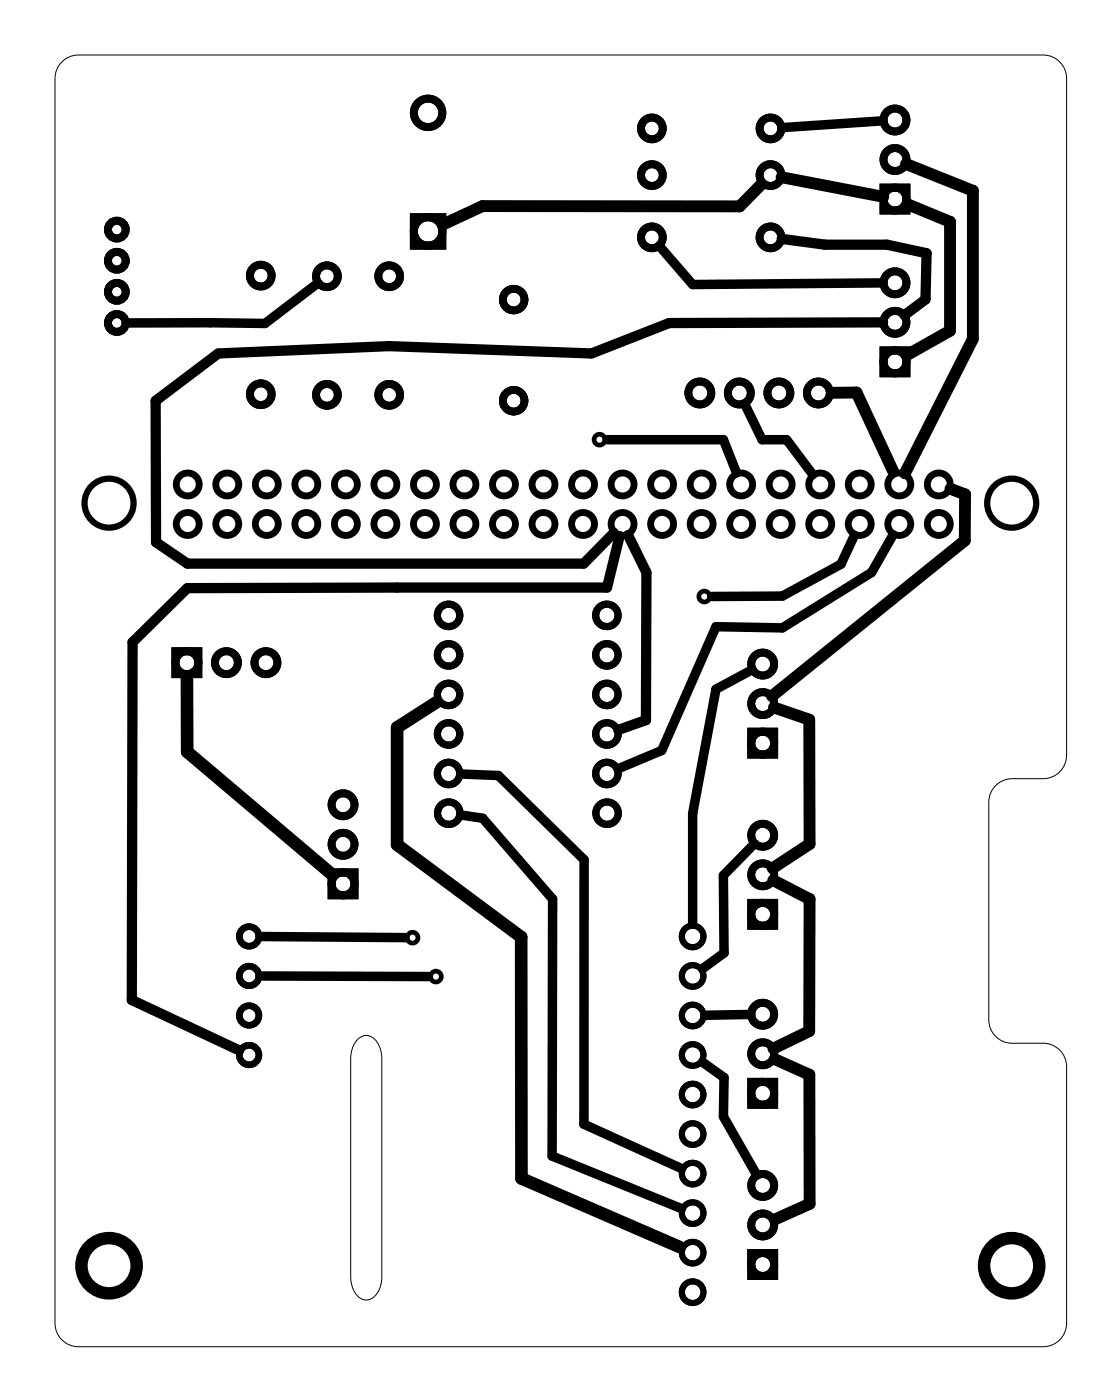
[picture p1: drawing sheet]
<svg xmlns="http://www.w3.org/2000/svg" width="72mm" height="90mm" viewBox="0 0 72 90" stroke-linecap="round" stroke-linejoin="round" font-family="sans-serif">
<path d="M4.2 3.8l.4-.2 .4-.1h62a1.5 1.5 0 0 1 1.5 1.5v43.5a1.5 1.5 0 0 1-1.5 1.5h-2a1.5 1.5 0 0 0-1.5 1.5v14a1.5 1.5 0 0 0 1.5 1.5h2a1.5 1.5 0 0 1 1.5 1.5v16.5a1.5 1.5 0 0 1-1.5 1.5h-62a1.5 1.5 0 0 1-1.5-1.5v-80l.1-.4 .2-.4zM22.9 66.8a.8 .8 0 0 1 .8-.2 .8 .8 0 0 1 .6 .6l.2 .8v14a1.39 1.39 0 0 1-1 1.5 1.27 1.27 0 0 1-1-1.5v-14l.1-.4z" fill="none" stroke="#000" stroke-width=".06"/>
<g fill="none" stroke="#000" stroke-width=".51">
<path d="M26.6 14h1.8v1.8h-1.8zM56.8 12.1h1.4v1.4h-1.4zM56.8 22.5h1.4v1.5h-1.4zM11.3 41.8h1.4v1.5h-1.4zM21.3 56.1h1.5v1.4h-1.5zM48.3 58h1.4v1.5h-1.4zM48.3 47h1.4v1.5h-1.4zM48.3 69.5h1.4v1.5h-1.4zM48.3 80.5h1.4v1.5h-1.4z"/>
<circle cx="7.5" cy="14.8" r=".57"/>
<circle cx="7.5" cy="18.8" r=".57"/>
<circle cx="7.5" cy="16.8" r=".57"/>
<circle cx="16.8" cy="17.7" r=".7"/>
<circle cx="21" cy="17.8" r=".7"/>
<circle cx="25" cy="17.8" r=".7"/>
<circle cx="27.5" cy="14.9" r=".91"/>
<circle cx="27.5" cy="7.3" r=".91"/>
<circle cx="41.9" cy="8.3" r=".7"/>
<circle cx="41.9" cy="11.3" r=".7"/>
<circle cx="41.9" cy="15.3" r=".7"/>
<circle cx="49.5" cy="8.3" r=".7"/>
<circle cx="49.5" cy="11.3" r=".7"/>
<circle cx="49.5" cy="15.3" r=".7"/>
<circle cx="57.5" cy="18.2" r=".74"/>
<circle cx="57.5" cy="7.7" r=".74"/>
<circle cx="57.5" cy="12.8" r=".74"/>
<circle cx="57.5" cy="10.3" r=".74"/>
<circle cx="7.5" cy="20.8" r=".57"/>
<circle cx="16.8" cy="25.3" r=".7"/>
<circle cx="21" cy="25.4" r=".7"/>
<circle cx="25" cy="25.4" r=".7"/>
<circle cx="45" cy="25.3" r=".74"/>
<circle cx="47.5" cy="25.3" r=".74"/>
<circle cx="50" cy="25.3" r=".74"/>
<circle cx="52.6" cy="25.3" r=".74"/>
<circle cx="57.5" cy="23.3" r=".74"/>
<circle cx="57.5" cy="20.7" r=".74"/>
<circle cx="12" cy="42.6" r=".74"/>
<circle cx="14.5" cy="42.6" r=".74"/>
<circle cx="17.1" cy="42.6" r=".74"/>
<circle cx="22" cy="51.7" r=".74"/>
<circle cx="22" cy="56.8" r=".74"/>
<circle cx="22" cy="54.3" r=".74"/>
<circle cx="49" cy="42.7" r=".74"/>
<circle cx="49" cy="53.7" r=".74"/>
<circle cx="49" cy="58.8" r=".74"/>
<circle cx="49" cy="47.8" r=".74"/>
<circle cx="49" cy="45.2" r=".74"/>
<circle cx="49" cy="56.2" r=".74"/>
<circle cx="49" cy="76.2" r=".74"/>
<circle cx="49" cy="65.2" r=".74"/>
<circle cx="49" cy="70.3" r=".74"/>
<circle cx="49" cy="67.7" r=".74"/>
<circle cx="49" cy="78.7" r=".74"/>
<circle cx="49" cy="81.3" r=".74"/>
</g>
<g fill="none" stroke="#000" stroke-width=".8" stroke-linecap="butt">
<circle cx="7" cy="81.3" r="1.78"/>
<circle cx="65" cy="81.3" r="1.78"/>
</g>
<g fill="none" stroke="#000" stroke-width=".4">
<circle cx="7" cy="32.3" r="1.58"/>
<circle cx="65" cy="32.3" r="1.58"/>
</g>
<g fill="none" stroke="#000" stroke-width=".44">
<circle cx="12.1" cy="31.1" r=".74"/>
<circle cx="12.1" cy="33.7" r=".74"/>
<circle cx="14.6" cy="31.1" r=".74"/>
<circle cx="14.6" cy="33.7" r=".74"/>
<circle cx="17.1" cy="31.1" r=".74"/>
<circle cx="17.1" cy="33.7" r=".74"/>
<circle cx="19.7" cy="31.1" r=".74"/>
<circle cx="19.7" cy="33.7" r=".74"/>
<circle cx="22.2" cy="31.1" r=".74"/>
<circle cx="22.2" cy="33.7" r=".74"/>
<circle cx="24.8" cy="31.1" r=".74"/>
<circle cx="24.8" cy="33.7" r=".74"/>
<circle cx="27.3" cy="31.1" r=".74"/>
<circle cx="27.3" cy="33.7" r=".74"/>
<circle cx="29.8" cy="31.1" r=".74"/>
<circle cx="29.8" cy="33.7" r=".74"/>
<circle cx="32.4" cy="31.1" r=".74"/>
<circle cx="32.4" cy="33.7" r=".74"/>
<circle cx="34.9" cy="31.1" r=".74"/>
<circle cx="34.9" cy="33.7" r=".74"/>
<circle cx="37.5" cy="31.1" r=".74"/>
<circle cx="37.5" cy="33.7" r=".74"/>
<circle cx="40" cy="31.1" r=".74"/>
<circle cx="40" cy="33.7" r=".74"/>
<circle cx="42.5" cy="31.1" r=".74"/>
<circle cx="42.5" cy="33.7" r=".74"/>
<circle cx="45.1" cy="31.1" r=".74"/>
<circle cx="45.1" cy="33.7" r=".74"/>
<circle cx="47.6" cy="31.1" r=".74"/>
<circle cx="47.6" cy="33.7" r=".74"/>
<circle cx="50.2" cy="31.1" r=".74"/>
<circle cx="50.2" cy="33.7" r=".74"/>
<circle cx="52.7" cy="31.1" r=".74"/>
<circle cx="52.7" cy="33.7" r=".74"/>
<circle cx="55.2" cy="31.1" r=".74"/>
<circle cx="55.2" cy="33.7" r=".74"/>
<circle cx="57.8" cy="31.1" r=".74"/>
<circle cx="57.8" cy="33.7" r=".74"/>
<circle cx="60.3" cy="31.1" r=".74"/>
<circle cx="60.3" cy="33.7" r=".74"/>
</g>
<g fill="none" stroke="#000" stroke-width=".46">
<circle cx="28.8" cy="39.5" r=".72"/>
<circle cx="39" cy="39.5" r=".72"/>
<circle cx="28.8" cy="44.6" r=".72"/>
<circle cx="28.8" cy="49.7" r=".72"/>
<circle cx="28.8" cy="42.1" r=".72"/>
<circle cx="28.8" cy="47.2" r=".72"/>
<circle cx="28.8" cy="52.3" r=".72"/>
<circle cx="39" cy="49.7" r=".72"/>
<circle cx="39" cy="44.6" r=".72"/>
<circle cx="39" cy="47.2" r=".72"/>
<circle cx="39" cy="42.1" r=".72"/>
<circle cx="39" cy="52.3" r=".72"/>
</g>
<g fill="none" stroke="#000" stroke-width=".49">
<circle cx="33" cy="19.3" r=".69"/>
<circle cx="33" cy="25.8" r=".69"/>
</g>
<g fill="none" stroke="#000" stroke-width=".42">
<circle cx="16" cy="65.3" r=".63"/>
<circle cx="16" cy="67.8" r=".63"/>
<circle cx="16" cy="60.2" r=".63"/>
<circle cx="16" cy="62.7" r=".63"/>
</g>
<g fill="none" stroke="#000" stroke-width=".39">
<circle cx="44.5" cy="60.2" r=".69"/>
<circle cx="44.5" cy="62.7" r=".69"/>
<circle cx="44.5" cy="78" r=".69"/>
<circle cx="44.5" cy="75.4" r=".69"/>
<circle cx="44.5" cy="65.3" r=".69"/>
<circle cx="44.5" cy="70.3" r=".69"/>
<circle cx="44.5" cy="67.8" r=".69"/>
<circle cx="44.5" cy="72.9" r=".69"/>
<circle cx="44.5" cy="80.5" r=".69"/>
<circle cx="44.5" cy="83" r=".69"/>
</g>
<g fill="none" stroke="#000" stroke-width=".3">
<circle cx="38.5" cy="28.3" r=".35"/>
<circle cx="45.3" cy="38.3" r=".35"/>
<circle cx="26.5" cy="60.3" r=".35"/>
<circle cx="28" cy="62.8" r=".35"/>
</g>
<path d="M48.9 11.9l-1.4 1.4-16.5-.1-2.5 1.2M50.2 11.4l6.6 1.2M58.2 10.5l4.3 1.8v9.5l-4.4 8.6M58.3 13.1l2.7 1.2v7l-2.7 1.5M53.5 25.2h1.5l2.4 5.1M61.1 31.4l.9 .4v2.9l-12.4 10M49.7 56.6l2.3 1.2v8.5l-2.3 1.1M49.7 45.5l2.3 .7v8l-2.4 1.6M49.8 68.1l2.2 1v8.3l-2.2 .9" fill="none" stroke="#000" stroke-width=".76"/>
<g fill="none" stroke="#000" stroke-width=".61">
<path d="M20.4 18.2l-3.4 2.6h-8.9M42.4 15.8l2.1 2.5 12.2-.1M56.7 7.8l-6.5 .4M39 28.3h7.5l.8 2.1M47.8 25.9l1.2 2.4h1.5l1.7 2.2M54.9 34.4l-.9 1.9-3.7 2h-4.6M57.4 34.4l-1.4 2.4-5.7 3.5h-4.3l-3.5 7.9-2.8 1.2M29.6 49.7l2.4 .1 5.5 5.4v17l6.3 2.9M29.6 52.4l1.4 .2 4.5 5.2v16.5l8.3 3.4M48.3 43l-2.3 1.3-1.5 8v7.1M48.5 54.2l-2 2.1v4.9l-1.4 1M16.7 60.2h9.3"/>
<path d="M16.7 62.7h10.8M45.1 68.2l1.4 1v2.5l2.1 3.8M48.2 65.2h-2.9"/>
</g>
<path d="M12 43.5v4.8l9.4 7.9M28.1 45.1l-2.6 1.6v7.6l8 5.9v15.5l10.2 4.4" fill="none" stroke="#000" stroke-width=".81"/>
<path d="M50.2 15.3l2.8 .4h4l2.5 .6v2.9l-1.4 1.1M39.8 34.4l-.8 3.4h-27l-3.5 3.5v23l6.9 3.2M40.4 34.4l1.1 2.4v9.5l-1.8 .6M56.7 20.7l-13.7 .1-5 1.9-13-.5-11 .5-4 3.1v9l2 1.4h25.5l1.9-2" fill="none" stroke="#000" stroke-width=".66"/>
</svg>
